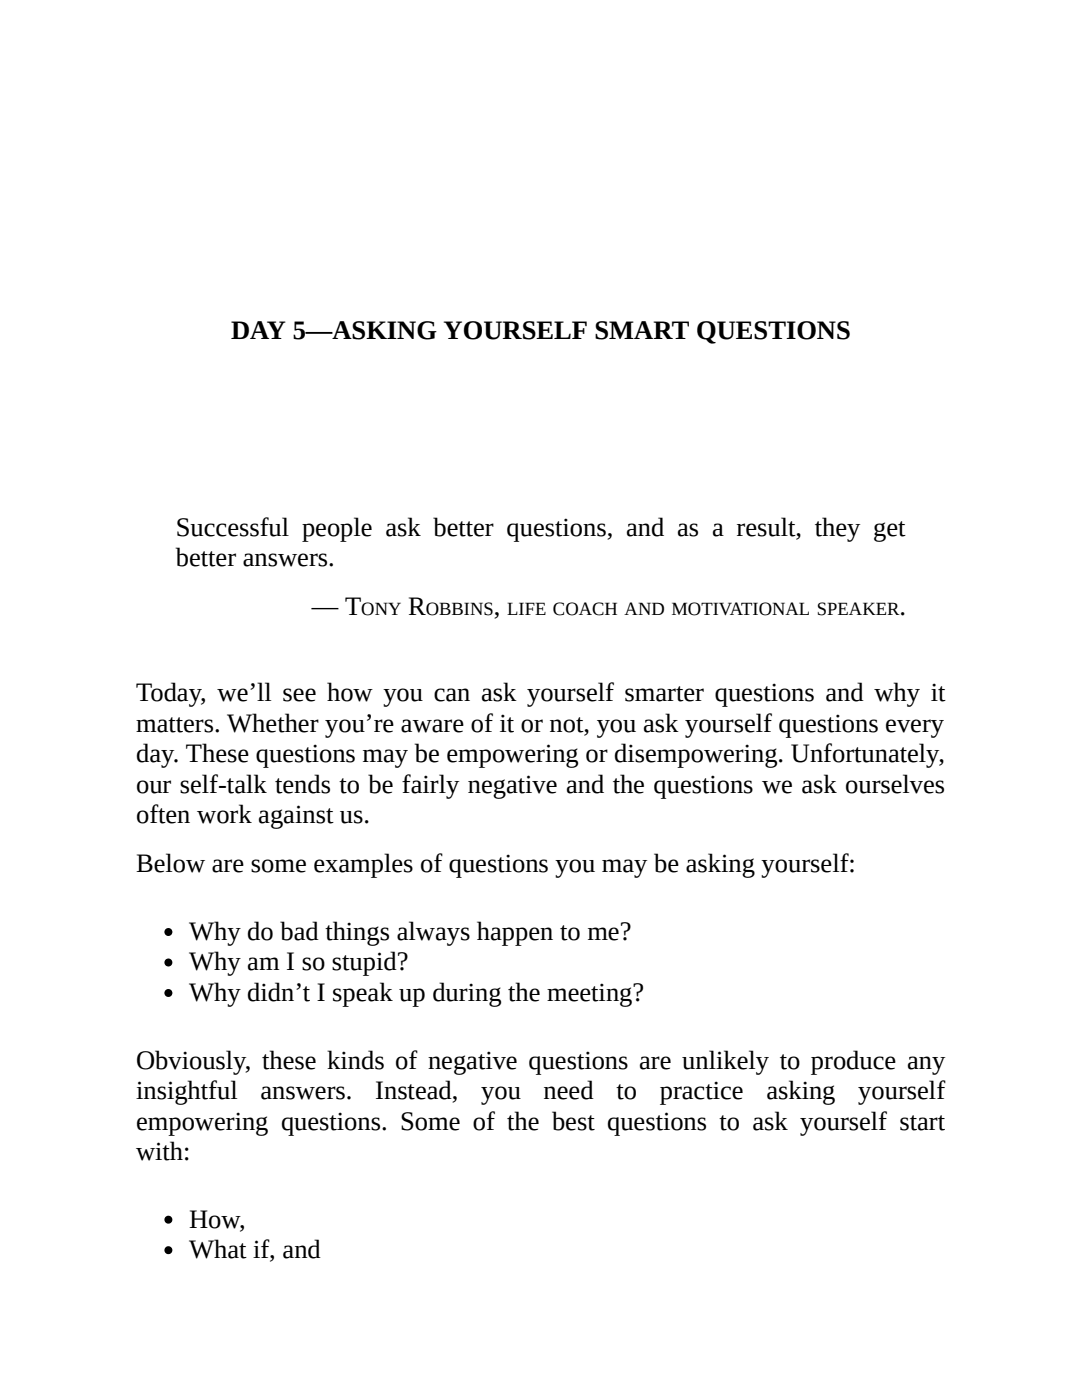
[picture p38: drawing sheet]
<svg xmlns="http://www.w3.org/2000/svg" width="216mm" height="279mm" viewBox="0 0 216 279" stroke-linecap="round" stroke-linejoin="round" font-family="sans-serif">
<defs><g id="words">
<g font-size="5.3">
<text x="46.1" y="67.7">DAY 5—ASKING YOURSELF SMART QUESTIONS</text>
<text x="35.1" y="106.9">Successful people ask better questions, and as a result, they get</text>
<text x="35.1" y="113">better answers.</text>
<text x="62.2" y="122.8">— T</text>
<text x="81.4" y="122.8">R</text>
<text x="98.6" y="122.8">,</text>
<text x="179.5" y="122.8">.</text>
<text x="27.2" y="140">Today, we’ll see how you can ask yourself smarter questions and why it</text>
<text x="27.2" y="146">matters. Whether you’re aware of it or not, you ask yourself questions every</text>
<text x="27.2" y="152.1">day. These questions may be empowering or disempowering. Unfortunately,</text>
<text x="27.2" y="158.2">our self-talk tends to be fairly negative and the questions we ask ourselves</text>
<text x="27.2" y="164.3">often work against us.</text>
<text x="27.2" y="174.1">Below are some examples of questions you may be asking yourself:</text>
<text x="37.7" y="187.6">Why do bad things always happen to me?</text>
<text x="37.7" y="193.7">Why am I so stupid?</text>
<text x="37.7" y="199.8">Why didn’t I speak up during the meeting?</text>
<text x="27.2" y="213.3">Obviously, these kinds of negative questions are unlikely to produce any</text>
<text x="27.2" y="219.3">insightful</text>
<text x="52" y="219.3">answers.</text>
<text x="74.9" y="219.3">Instead,</text>
<text x="96" y="219.3">you</text>
<text x="108.5" y="219.3">need</text>
<text x="123" y="219.3">to</text>
<text x="131.6" y="219.3">practice</text>
<text x="152.9" y="219.3">asking</text>
<text x="171.3" y="219.3">yourself</text>
<text x="27.2" y="225.4">empowering questions. Some of the best questions to ask yourself start</text>
<text x="27.2" y="231.5">with:</text>
<text x="37.7" y="245">How,</text>
<text x="37.7" y="251.1">What if, and</text>
</g>
<g font-size="3.7">
<text x="72.1" y="122.8">ONY</text>
<text x="85" y="122.8">OBBINS</text>
<text x="101.2" y="122.8">LIFE COACH AND MOTIVATIONAL SPEAKER</text>
</g>
</g></defs>
<g fill="#000">
<circle cx="33.6" cy="186" r=".79"/>
<circle cx="33.6" cy="198.2" r=".79"/>
<circle cx="33.6" cy="192.1" r=".79"/>
<circle cx="33.6" cy="249.5" r=".79"/>
<circle cx="33.6" cy="243.4" r=".79"/>
</g>
<use href="#words"/>
</svg>
